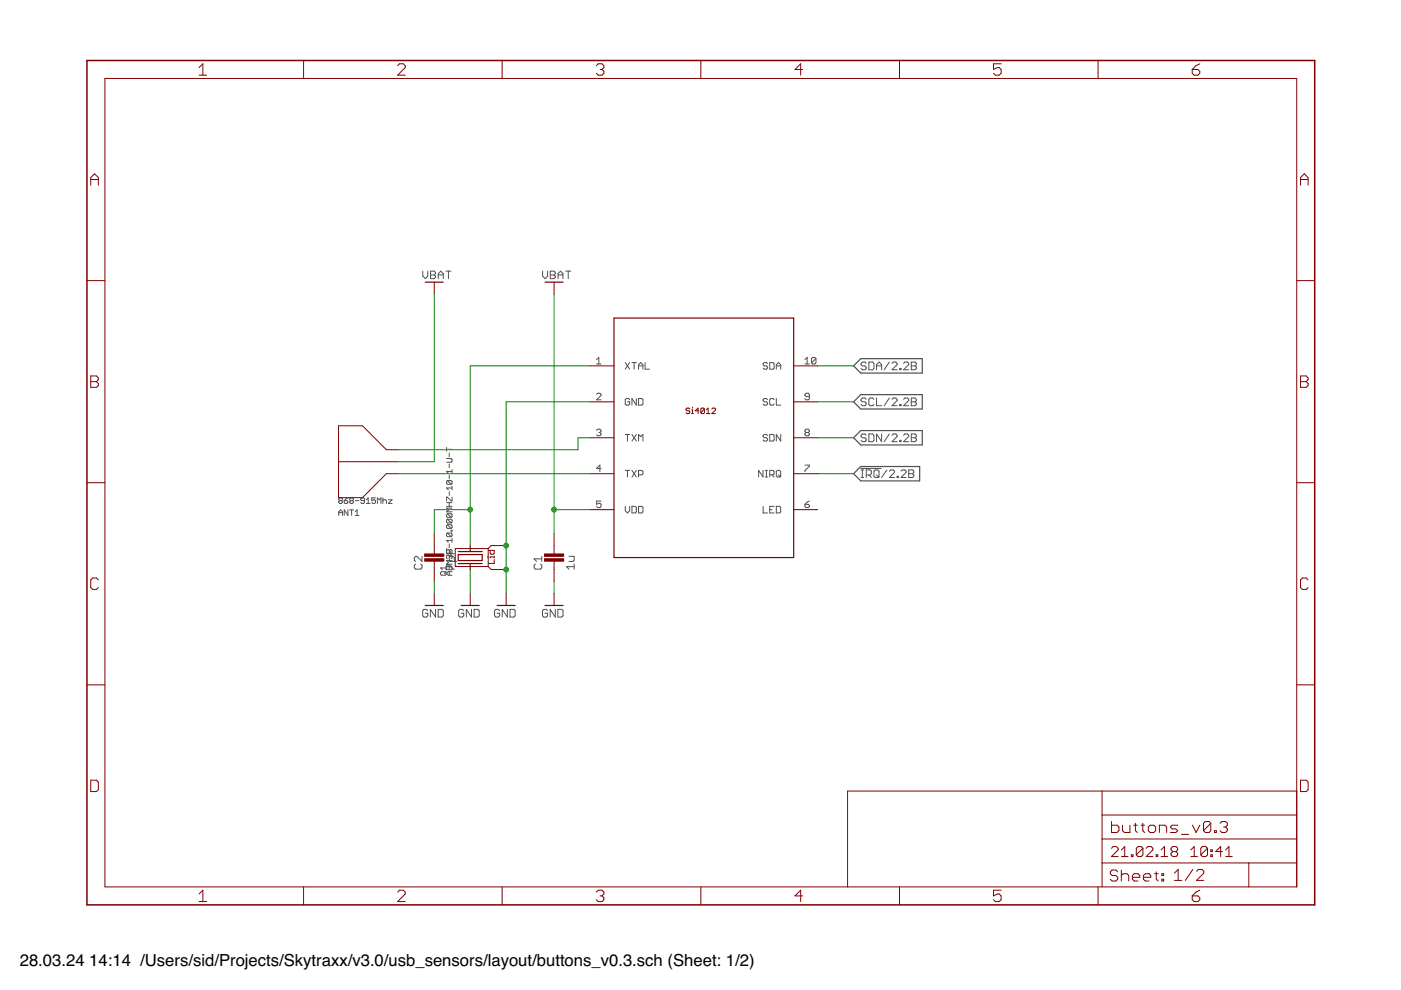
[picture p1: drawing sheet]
<svg xmlns="http://www.w3.org/2000/svg" width="297mm" height="210mm" viewBox="0 0 297 210" stroke-linecap="round" stroke-linejoin="round" font-family="sans-serif">
<defs><g id="words">
<g font-size="3.5">
<text x="4.2" y="204.7">28.03.24</text>
<text x="18.9" y="204.7">14:14 /Users/sid/Projects/Skytraxx/v3.0/usb_sensors/layout/buttons_v0.3.sch (Sheet: 1/2)</text>
</g>
</g></defs>
<g fill="none" stroke="#505050" stroke-width=".21">
<path d="M89.6 57.5v1l.6 .6 .5-.6v-1M91.3 57.5h.8l.2 .3v.2l-.2 .3 .2 .2v.3l-.2 .3h-.8zM91.3 58.3h.8M92.9 58.3h1.1M92.9 59.1v-1.1l.6-.5 .5 .5v1.1M94.6 57.5h1M95.1 57.5v1.6M115 57.5v1l.6 .6 .5-.6v-1M116.7 57.5h.8l.2 .3v.2l-.2 .3 .2 .2v.3l-.2 .3h-.8zM116.7 58.3h.8M118.3 58.3h1.1M118.3 59.1v-1.1l.5-.5 .6 .5v1.1"/>
<path d="M120 57.5h1M120.5 57.5v1.6M126.5 76.2l.5-.4v1.4M126.5 77.2h.9M132.6 76.9l.9 1.4M133.5 76.9l-.9 1.4M134 76.9h.9M134.5 76.9v1.4M135.4 78.3v-1l.4-.4 .5 .4v1M135.4 77.6h.9M136.8 76.9v1.4h.9M162.7 77.1l-.2-.2h-.5l-.2 .4 .2 .3h.5l.2 .4-.2 .3h-.5l-.2-.3"/>
<path d="M163.2 76.9h.7l.2 .2v.9l-.2 .3h-.7zM164.6 77.6h.9M164.6 78.3v-1l.5-.4 .4 .4v1M170.7 77.2h.9M170.7 76.2l.4-.4v1.4M173 76v.9l-.2 .3h-.5l-.2-.3M173 76l-.2-.2h-.5l-.2 .2v.9M173 76l-.9 .9M183.6 77l-.2-.2h-.6l-.2 .2v.3l.2 .3h.6l.2 .3v.2l-.2 .3h-.6l-.2-.3M184.2 76.8h.8l.3 .2v1.1l-.3 .3h-.8zM185.8 77.6h1.1M185.8 78.4v-1.1l.6-.5 .5 .5v1.1"/>
<path d="M188.6 76.8l-1.1 1.6M189.1 77l.3-.2h.5l.3 .2v.3l-1.1 1.1h1.1M190.8 78.1h.2v.3h-.2zM191.6 77l.2-.2h.6l.3 .2v.3l-1.1 1.1h1.1M193.2 77.6h.8M193.2 76.8h.8l.3 .2v.3l-.3 .3 .3 .3v.2l-.3 .3h-.8zM94.7 94.9v.8M94.7 97.2h1l.1 .2v.4l-.1 .2h-1M94.7 95.3h1.1M95.2 96.1v.7M95.2 98.4v.8M95.8 99.6v.8"/>
<path d="M95.8 99.9h-1.1l.4 .5M126.5 83.6l.2-.2h.5l.2 .2v.2l-.9 1h.9M126.5 91.2l.2-.2h.5l.2 .2-.2 .5M127 91.7h.2M127.2 91.7l.2 .2-.2 .5h-.5l-.2-.2M127.4 99.3h-.9l.7-.7v1.4M132.6 92.1h.9M132.6 99.7h.9M133 92.1v1.4M133 99.7v1.4M133.5 84.7l-.2-.2h-.5l-.2 .2v1l.2 .2h.5l.2-.2v-.5h-.5M134 92.1l.9 1.4"/>
<path d="M134 99.7l.9 1.4M134.9 84.5v1.4l-.9-1.4v1.4M134.9 92.1l-.9 1.4M134.9 99.7l-.9 1.4M135.4 84.5h.7l.2 .2v1l-.2 .2h-.7zM135.4 93.5v-1.4l.4 .5 .5-.5v1.4M161.8 99.7v1.4l-1-1.4v1.4M162.3 99.7h.4M162.5 99.7v1.4M162.7 84.7l-.2-.2h-.5l-.2 .5 .2 .2h.5l.2 .5-.2 .2h-.5l-.2-.2M162.7 92.4l-.2-.3h-.5l-.2 .5 .2 .2h.5l.2 .5-.2 .2h-.5l-.2-.2M163.2 92.1h.7l.2 .3v.9l-.2 .2h-.7z"/>
<path d="M164.1 84.7l-.2-.2h-.5l-.2 .2v1l.2 .2h.5l.2-.2M164.6 84.5v1.4h.9M164.8 99.7h.5l.2 .3v.9l-.2 .2h-.5l-.2-.2v-.9zM165.5 92.1v1.4l-.9-1.4v1.4M170.7 98.6h.9v.2l-.9 1v.2M170.9 91.7l-.2-.2 .2-.5h.5l.2 .2-.2 .5M170.9 91.7h.5M170.9 91.7l-.2 .2 .2 .5h.5l.2-.2-.2-.5M171.6 84.1h-.7l-.2-.3 .2-.4h.5l.2 .2v.9l-.2 .3h-.5l-.2-.3M182.5 99.3h4.4M182.6 99.6h.5M182.8 99.6v1.6"/>
<path d="M183.6 84.7l-.2-.3h-.6l-.2 .3v.2l.2 .3h.6l.2 .3v.2l-.2 .3h-.6l-.2-.3M183.6 92.3l-.2-.3h-.6l-.2 .3v.2l.2 .3h.6l.2 .3v.3l-.2 .2h-.6l-.2-.2M184.2 92h.8l.3 .3v1.1l-.3 .2h-.8zM185.3 84.7l-.3-.3h-.5l-.3 .3v1l.3 .3h.5l.3-.3M185.3 99.9l.3-.3h.5l.3 .3v1.1l-.3 .2h-.5l-.3-.2zM185.8 84.4v1.6h1.1M186.9 92v1.6l-1.1-1.6v1.6M188 99.6l-1.1 1.6M188.6 84.4l-1.1 1.6M188.6 92l-1.1 1.6M188.6 99.9l.2-.3h.6l.3 .3v.3l-1.1 1h1.1M189.1 84.7l.3-.3h.5l.3 .3v.2l-1.1 1.1h1.1"/>
<path d="M189.1 92.3l.3-.3h.5l.3 .3v.2l-1.1 1.1h1.1M190.8 85.7h.2v.3h-.2zM190.8 93.4h.2v.2h-.2zM191 99.9l.3-.3h.5l.3 .3v.3l-1.1 1h1.1M191.6 84.7l.2-.3h.6l.3 .3v.2l-1.1 1.1h1.1M191.6 92.3l.2-.3h.6l.3 .3v.2l-1.1 1.1h1.1M192.7 99.6h.8l.2 .3v.3l-.2 .2 .2 .3v.3l-.2 .2h-.8zM193.2 85.2h.8M193.2 92.8h.8M193.2 84.4h.8l.3 .3v.2l-.3 .3 .3 .3v.2l-.3 .3h-.8zM193.2 92h.8l.3 .3v.2l-.3 .3 .3 .3v.3l-.3 .2h-.8zM71.8 109.3v-.8l.4-.4 .4 .4v.8"/>
<path d="M71.8 108.7h.8M72 106.2h.4M72 106.2l-.2-.2 .2-.4h.4l.2 .2-.2 .4M72 106.2l-.2 .1 .2 .4h.4l.2-.2-.2-.3M73 106.2h.6l.2 .3-.2 .2h-.4l-.2-.2zM73.8 105.6l-.8 .6M73.8 108.1v1.2l-.8-1.2v1.2M74.1 108.1h.8M74.4 106.2h.3M74.4 106.2l-.3-.2 .3-.4h.3l.2 .2-.2 .4M74.4 106.2l-.3 .1 .3 .4h.3l.2-.2-.2-.3M74.5 108.1v1.2"/>
<path d="M75.3 106.2h.8M75.3 108.5l.4-.4v1.2M75.3 109.3h.8M77.3 106.2h-.6l-.2-.2 .2-.4h.4l.2 .2v.7l-.2 .2h-.4l-.2-.2M77.7 106.7h.7M77.7 106l.4-.4v1.1M79.6 105.6h-.8v.6l.4-.2 .4 .2v.3l-.2 .2h-.4l-.2-.2M80 106.7v-1.1l.4 .4 .4-.4v1.1M81.2 106.2l.2-.2h.3l.3 .2v.5M81.2 105.6v1.1M82.3 106h.8l-.8 .7h.8M88.1 119.6l-.3 .3v.5l.3 .3h1.1l.3-.3v-.5l-.3-.3"/>
<path d="M89.5 118v1l-1.1-1h-.3l-.3 .2v.6l.3 .2M94.7 116.7l.2-.2 .3 .2 .5-.2 .1 .2v.6h-1.1zM94.7 107.4h1.1M94.7 106.6h1.1M94.7 116.3v1.1h1.6M94.9 111.3h.8l.1 .1v.4l-.1 .2M94.9 101.9l-.2 .2v.4l.2 .2h.8M94.9 108.9l-.2 .2v.4l.2 .2h.8M94.9 110.1l-.2 .2v.4l.2 .2h.8M94.9 111.3l-.2 .1v.4l.2 .2h.8M94.9 113l-.2 .2v.4l.2 .2h.8M94.9 101.9h.8l.1 .2v.4l-.1 .2"/>
<path d="M94.9 108.9h.8l.1 .2v.4l-.1 .2M94.9 110.1h.8l.1 .2v.4l-.1 .2M94.9 113h.8l.1 .2v.4l-.1 .2M94.9 113l.8 .8M94.9 111.3l.8 .7M94.9 110.1l.8 .8M94.9 108.9l.8 .8M94.9 101.9l.8 .8M95.2 100.7v.8M95.2 104.2v.8M95.2 106.6v.8M95.2 115.3v.8"/>
<path d="M95.2 116.7v.6M95.2 117.9v.2M95.2 117.9l-.1-.2-.4 .2v.4l.2 .2M95.2 117.9l.3-.2 .3 .2v.4l-.1 .2M95.5 116.9v.5M95.7 112.4h.1v.2h-.1zM95.8 105.4v.8h-.1l-.8-.8h-.2v.8M95.8 103.1v.7M95.8 114.2v.8M95.8 118.9h-1.1l.4 .4-.4 .3h1.1M95.8 114.6h-1.1l.4 .4M95.8 107.7h-1.1l.4 .4-.4 .4h1.1"/>
<path d="M95.8 103.5h-1.1l.4 .3M96.3 119v-.8l-.2-.2h-.6l-.3 .2v.8h1.7M113.5 119.6l-.3 .3v.5l.3 .3h1.1l.3-.3v-.5l-.3-.3M114.9 118v1M114.9 118.5h-1.7l.6 .5M120.6 118h1.1v.8l-.2 .2h-.9M121.7 119.6v1.1M127.4 106.2h-.9v.7l.7-.2 .2 .2v.5l-.2 .2h-.5l-.2-.2M132.6 107.4v.9l.4 .5 .5-.5v-.9M134 107.4h.7l.2 .2v.9l-.2 .3h-.7zM135.4 107.4h.7l.2 .2v.9l-.2 .3h-.7zM135.4 100.7h.7l.2-.3v-.4l-.2-.3h-.7v1.4"/>
<path d="M161.8 107.4v1.4h.9M162.3 101.1h.4M163.2 100.7h.7l.2-.3v-.4l-.2-.3h-.7v1.4M163.2 108.1h.5M163.7 100.7l.4 .4M164.1 107.4h-.9v1.4h.9M164.6 107.4h.7l.2 .2v.9l-.2 .3h-.7zM165.1 100.7l.4 .4M170.7 106.9h.7l.2 .5-.2 .2h-.5l-.2-.2zM171.6 106.2l-.9 .7M182.6 101.2h.5M183.7 100.7h.8l.2-.3v-.5l-.2-.3h-.8v1.6"/>
<path d="M184.2 100.7l.5 .5M185.8 100.7l.6 .5M190.2 101h.3v.2h-.3zM192.7 100.4h.8M90.7 129.5l-.3-.3h-.5l-.3 .3v1.1l.3 .2h.5l.3-.2v-.6h-.5M92.4 129.2v1.6l-1.2-1.6v1.6M92.9 129.2h.8l.3 .3v1.1l-.3 .2h-.8zM93.4 121.4l.2-.2h.8l.2 .2v.4l-.2 .2h-.8l-.2-.2zM94.6 120v.8M94.6 121.2l-.4 .4M94.6 120.4h-1.2l.4 .4M94.7 120.7v-1.1h.3l1.1 1.1h.2"/>
<path d="M94.9 120l.3 .2 .5-.2 .1 .2v.6h-1.1v-.6zM95.2 120.2v.6M95.2 121.2v.8M95.8 121.2h-.7l-.4 .4 .4 .4h.7M98.3 129.5l-.3-.3h-.5l-.3 .3v1.1l.3 .2h.5l.3-.2v-.6h-.5M100 129.2v1.6l-1.1-1.6v1.6M100.5 129.2h.8l.3 .3v1.1l-.3 .2h-.8zM105.9 129.5l-.2-.3h-.6l-.2 .3v1.1l.2 .2h.6l.2-.2v-.6h-.5M107.6 129.2v1.6l-1.1-1.6v1.6M108.1 129.2h.8l.3 .3v1.1l-.3 .2h-.8zM116.1 129.5l-.3-.3h-.5l-.3 .3v1.1l.3 .2h.5l.3-.2v-.6h-.6M117.7 129.2v1.6l-1.1-1.6v1.6"/>
<path d="M118.3 129.2h.8l.3 .3v1.1l-.3 .2h-.8zM121.7 120.1h-1.6l.5 .6"/>
</g>
<path d="M181 77.6l1.5-1.5h13v3h-13zM181 85.2l1.5-1.5h13v3h-13zM181 92.8l1.5-1.5h13v3h-13zM181 100.4l1.5-1.5h12.5v3.1h-12.5z" fill="none" stroke="#505050" stroke-width=".25"/>
<g fill="none" stroke="#800000" stroke-width=".21">
<path d="M22.2 16.6h252.7v171.4h-252.7zM42.2 14.3l.8-.8v2.4M42.2 15.9h1.6M64.4 12.8v3.8M84.3 13.9l.4-.4h.8l.4 .4v.4l-1.6 1.6h1.6M106.5 12.8v3.8M126.4 13.9l.4-.4h.8l.4 .4v.4l-.4 .4M127.2 14.7h.4M127.6 14.7l.4 .4v.4l-.4 .4h-.8l-.4-.4M148.6 12.8v3.8M170.2 14.7h-1.6l1.2-1.2v2.4M190.7 12.8v3.8"/>
<path d="M212.3 13.5h-1.6v1.2l.8-.4h.4l.4 .4v.8l-.4 .4h-.8l-.4-.4M232.8 12.8v3.8M252.8 14.7h1.2l.4 .4v.4l-.4 .4h-.8l-.4-.4zM254.4 13.5l-.8 .4-.8 .8M19.2 39.3v-1.6l.8-.8 .8 .8v1.6M19.2 38.1h1.6M275.7 38.1h1.6M275.7 39.3v-1.6l.8-.8 .8 .8v1.6M18.4 59.5h3.8M92.1 59.8v2.6M117.5 59.8v2.6M274.9 59.5h3.8"/>
<path d="M19.2 79.7h1.2l.4 .4v.4l-.4 .4 .4 .4v.4l-.4 .4h-1.2zM125.1 77.6h5.1M168.3 77.6h5.1M275.7 79.7h1.2l.4 .4v.4l-.4 .4 .4 .4v.4l-.4 .4h-1.2zM19.2 80.9h1.2M71.8 97.9h12.7M84.5 95.4h-2.6l-5-5.1h-5.1v15.2h5.1l5-5.1h2.6M125.1 85.2h5.1M125.1 92.8h5.1M146.2 86.7l-.2-.2h-.3l-.2 .2 .2 .4h.3l.2 .2-.2 .4h-.3l-.2-.2M146.6 87.7h.4M146.6 86.9h.2v.8"/>
<path d="M146.8 86.3v.2M148.2 87.1h-.8l.6-.6v1.2M149.4 86.7l-.2-.2h-.4l-.2 .2v.8M149.4 86.7v.8l-.2 .2h-.4l-.2-.2M149.4 86.7l-.8 .8M149.8 87.7h.7M149.8 86.9l.3-.4v1.2M150.9 86.7l.2-.2h.4l.2 .2v.2l-.8 .8h.8M168.3 85.2h5.1M168.3 92.8h5.1M275.7 80.9h1.2M18.4 102.3h3.8"/>
<path d="M92.1 113.1v4.4M92.1 119v4.3M103.3 118.1h.2M103.5 116.3h-7v3.8h7M103.5 116.3v3.8M103.5 116.7h1.3v.6l-.2 .2h-.5l-.2-.2v-.6M104.8 118.6v.9h-1.3M104.8 117.9v.4M104.8 118.1h-.9v.2M107.3 115.7h-3.2l-.6 .6M117.5 113.1v4.4M117.5 119v4.3"/>
<path d="M125.1 100.4h5.1M125.1 108.1h5.1M168.3 100.4h5.1M168.3 108.1h5.1M274.9 102.3h3.8M20.8 123l-.4-.4h-.8l-.4 .4v1.6l.4 .4h.8l.4-.4M92.1 125.8v2.6M99.7 125.8v2.6M103.5 120.1l.6 .7h3.2M107.3 125.8v2.6M117.5 125.8v2.6M277.3 123l-.4-.4h-.8l-.4 .4v1.6l.4 .4h.8l.4-.4"/>
<path d="M18.4 145.2h3.8M274.9 145.2h3.8M19.2 165.4h1.2l.4 .4v1.6l-.4 .4h-1.2zM233.7 167.7v20.3M233.7 177.9h41.2M233.7 172.8h41.2M235.6 179.9l.4-.4h.7l.4 .4v.3l-1.5 1.4h1.5M235.7 174.2v2.3h1.1l.4-.4v-.8l-.4-.3h-1.1M238 175v1.1l.4 .4h1.2v-1.5M240.3 175h.8M240.7 174.6v1.5l.4 .4M241.9 175h.8"/>
<path d="M242.3 174.6v1.5l.4 .4M242.3 179.9v1.4l-.3 .3h-.7l-.4-.3M242.3 179.9l-.3-.4h-.7l-.4 .4v1.4M242.3 179.9l-1.4 1.4M243 179.9l.4-.4h.7l.3 .4v.3l-1.4 1.4h1.4M243.5 175.3l.4-.3h.7l.4 .3v.8l-.4 .4h-.7l-.4-.4zM245.8 176.5v-1.5h1.2l.4 .3v1.2M249.7 175h-1.2l-.4 .3 .4 .4h.8l.4 .4-.4 .4h-1.2M250.5 176.9h1.5M252.8 175l.8 1.5 .8-1.5M256 179.9v1.4l-.3 .3h-.7l-.4-.3M256 179.9l-.3-.4h-.7l-.4 .4v1.4"/>
<path d="M256 179.9l-1.4 1.4M256.7 174.6v1.5l-.4 .4h-.8l-.3-.4M256.7 174.6l-.4-.4h-.8l-.3 .4v1.5M256.7 174.6l-1.5 1.5M257.5 176.1h.4v.4h-.4zM258.7 174.6l.4-.4h.7l.4 .4v.4l-.4 .3M259.4 175.3h.4M259.8 175.3l.4 .4v.4l-.4 .4h-.7l-.4-.4M274.9 167.7h-95.2v20.3M275.7 165.4h1.2l.4 .4v1.6l-.4 .4h-1.2zM42.2 189.5l.8-.8v2.5M42.2 191.2h1.6"/>
<path d="M64.4 188v3.9M84.3 189.1l.4-.4h.8l.4 .4v.4l-1.6 1.7h1.6M106.5 188v3.9M126.4 189.1l.4-.4h.8l.4 .4v.4l-.4 .4M127.2 189.9h.4M127.6 189.9l.4 .5v.4l-.4 .4h-.8l-.4-.4M148.6 188v3.9M170.2 189.9h-1.6l1.2-1.2v2.5M190.7 188v3.9M212.3 188.7h-1.6v1.2l.8-.4h.4l.4 .4v.9l-.4 .4h-.8l-.4-.4M232.8 188v3.9M233.7 183h41.2"/>
<path d="M237 184.8l-.4-.3h-.8l-.4 .3v.5l.4 .3h.8l.4 .4v.4l-.4 .4h-.8l-.4-.4M237.7 184.5v2.3M237.7 185.6l.4-.3h.8l.4 .3v1.2M237.8 181.6h1.4M237.8 180.2l.7-.7v2.1M239.9 181.3h.3v.3h-.3zM240.1 186h1.6v-.4l-.4-.3h-.8l-.4 .3v.8l.4 .4h.8M242.4 186h1.6v-.4l-.4-.3h-.8l-.4 .3v.8l.4 .4h.8M244.8 185.3h.8M245.1 181.3h.4v.3h-.4zM245.2 184.8v1.6l.4 .4M246.2 181.6h1.4"/>
<path d="M246.2 180.2l.7-.7v2.1M246.3 185.3h.4v.3h-.4zM246.3 186.4h.4v.4h-.4zM248.6 180.6l-.3 .3v.4l.3 .3h.7l.4-.3v-.4l-.4-.3M248.6 180.6l-.3-.4v-.3l.3-.4h.7l.4 .4v.3l-.4 .4M248.6 180.6h.7M249 185.1l.8-.8v2.4M249 186.7h1.6M252.5 181.6h1.4M252.5 180.2l.7-.7v2.1M252.8 189.9h1.2l.4 .5v.4l-.4 .4h-.8l-.4-.4zM252.9 184.3l-1.6 2.4"/>
<path d="M253.7 184.7l.4-.4h.7l.4 .4v.4l-1.5 1.6h1.5M254.4 188.7l-.8 .4-.8 .8M256.7 180.2h.3v.4h-.3zM256.7 181.3h.3v.3h-.3zM259.2 180.6h-1.5l1.1-1.1v2.1M259.9 181.6h1.4M259.9 180.2l.7-.7v2.1M264.8 183v5"/>
</g>
<path d="M18.4 12.8h260.3v179.1h-260.3z" fill="none" stroke="#800000" stroke-width=".32"/>
<path d="M90.2 59.8h3.8M115.6 59.8h3.8M130.2 67.4h38.1v50.8h-38.1zM97.2 119.5h5M97.2 116.9h5M97.2 117.6h5v1.3h-5zM99.7 115.7v1.2M99.7 119.5v1.3M90.2 128.4h3.8M97.8 128.4h3.8M105.4 128.4h3.8M115.6 128.4h3.8" fill="none" stroke="#800000" stroke-width=".25"/>
<g fill="#800000" stroke="#800000" stroke-width=".21">
<path d="M115.4 117.5h4.1v.5h-4.1z"/>
<path d="M115.4 118.5h4.1v.5h-4.1z"/>
<path d="M90 117.5h4.1v.5h-4.1z"/>
<path d="M90 118.5h4.1v.5h-4.1z"/>
</g>
<g fill="none" stroke="#008000" stroke-width=".21">
<path d="M92.1 62.4v35.5h-7.6M117.5 62.4v50.7M125.1 77.6h-25.4v38.1M173.4 77.6h7.6M125.1 85.2h-17.8v40.6M125.1 92.8h-2.5v2.6h-38.1M173.4 85.2h7.6M173.4 92.8h7.6M84.5 100.4h40.6M99.7 108.1h-7.6v5M117.5 108.1h7.6M173.4 100.4h7.6"/>
<path d="M92.1 123.3v2.5M99.7 120.8v5M117.5 123.3v2.5"/>
</g>
<g fill="#008000" stroke="#008000" stroke-width=".21">
<circle cx="117.5" cy="108.1" r=".51"/>
<circle cx="107.3" cy="120.8" r=".51"/>
<circle cx="107.3" cy="115.7" r=".51"/>
<circle cx="99.7" cy="108.1" r=".51"/>
</g>
<use href="#words"/>
</svg>
